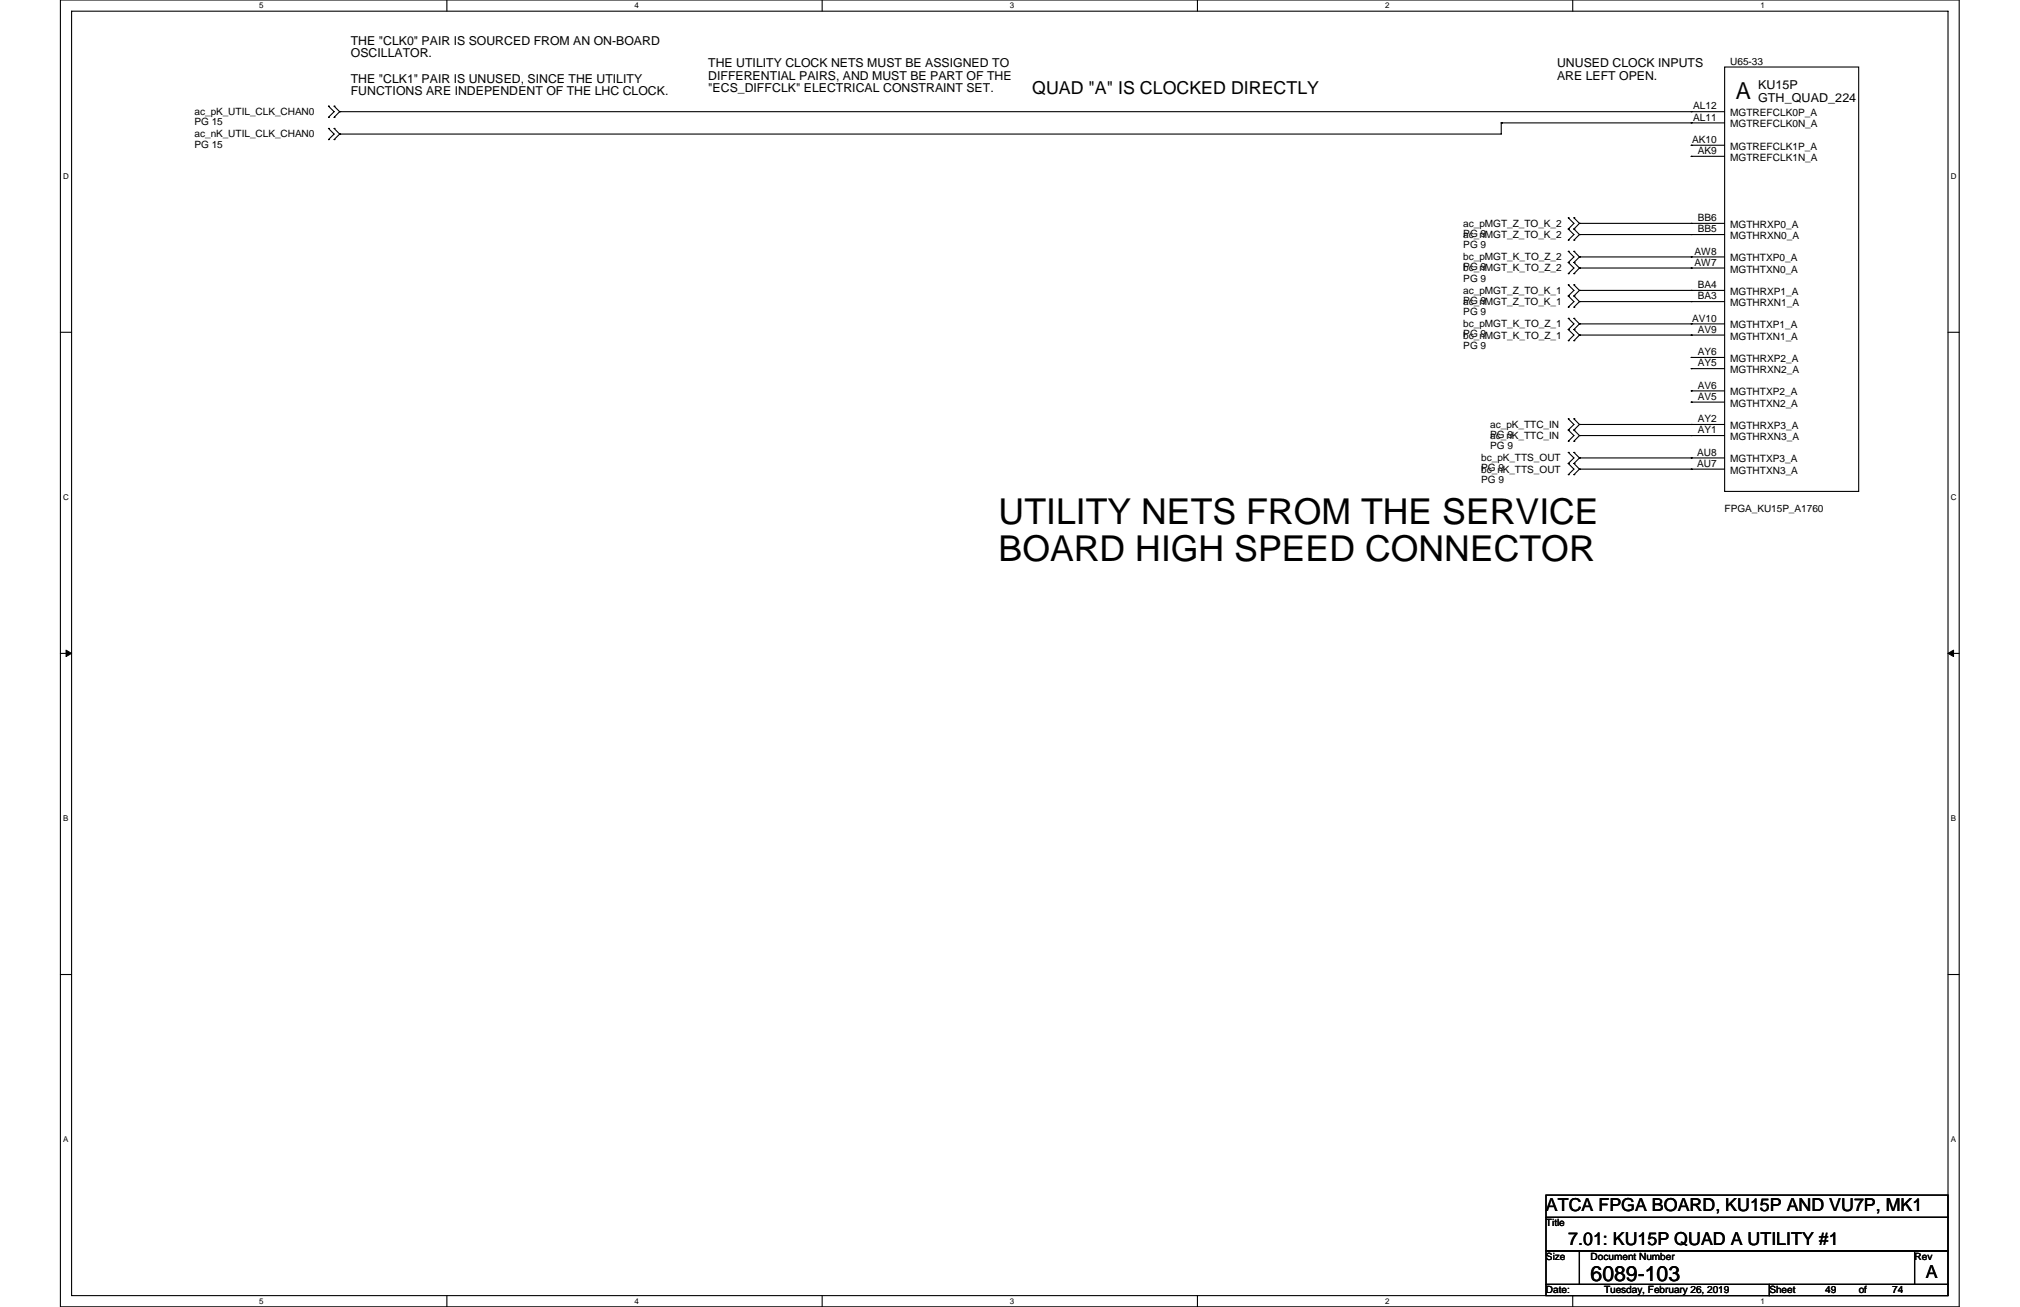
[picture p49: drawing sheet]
<svg xmlns="http://www.w3.org/2000/svg" width="432mm" height="279mm" viewBox="0 0 432 279" stroke-linecap="round" stroke-linejoin="round" font-family="sans-serif">
<defs><g id="words">
<g font-size="7.6">
<text x="213.5" y="112">UTILITY NETS FROM THE SERVICE</text>
<text x="213.5" y="119.8">BOARD HIGH SPEED CONNECTOR</text>
</g>
<text font-size="5" x="371.1" y="21.2">A</text>
<text font-size="4.5" x="340" y="273.9">6089-103</text>
<g font-size="3.8">
<text x="220.6" y="20.2">QUAD &quot;A&quot; IS CLOCKED DIRECTLY</text>
<text x="330.5" y="258.9">ATCA FPGA BOARD, KU15P AND VU7P, MK1</text>
<text x="335.2" y="266.1">7.01: KU15P QUAD A UTILITY #1</text>
<text x="411.6" y="273.2">A</text>
</g>
<g font-size="2.6">
<text x="75" y="9.5">THE &quot;CLK0&quot; PAIR IS SOURCED FROM AN ON-BOARD</text>
<text x="75" y="12.2">OSCILLATOR.</text>
<text x="75" y="17.7">THE &quot;CLK1&quot; PAIR IS UNUSED, SINCE THE UTILITY</text>
<text x="151.4" y="14.3">THE UTILITY CLOCK NETS MUST BE ASSIGNED TO</text>
<text x="151.4" y="17">DIFFERENTIAL PAIRS, AND MUST BE PART OF THE</text>
<text x="332.8" y="14.3">UNUSED CLOCK INPUTS</text>
<text x="332.8" y="17">ARE LEFT OPEN.</text>
<text x="75" y="20.4">FUNCTIONS ARE INDEPENDENT OF THE LHC CLOCK.</text>
<text x="151.4" y="19.7">&quot;ECS_DIFFCLK&quot; ELECTRICAL CONSTRAINT SET.</text>
<text x="375.8" y="19.1">KU15P</text>
<text x="375.8" y="21.8">GTH_QUAD_224</text>
</g>
<g font-size="2.2">
<text x="361.9" y="23.4">AL12</text>
<text x="361.9" y="25.8">AL11</text>
<text x="369.8" y="27.2">MGTREFCLK0N_A</text>
<text x="369.8" y="24.8">MGTREFCLK0P_A</text>
<text x="361.7" y="30.5">AK10</text>
<text x="362.9" y="32.9">AK9</text>
<text x="369.8" y="34.4">MGTREFCLK1N_A</text>
<text x="369.8" y="32">MGTREFCLK1P_A</text>
<text x="362.9" y="47.2">BB6</text>
<text x="362.9" y="49.6">BB5</text>
<text x="369.8" y="51.1">MGTHRXN0_A</text>
<text x="369.8" y="48.7">MGTHRXP0_A</text>
<text x="362.2" y="56.8">AW7</text>
<text x="362.2" y="54.4">AW8</text>
<text x="369.8" y="58.3">MGTHTXN0_A</text>
<text x="369.8" y="55.9">MGTHTXP0_A</text>
<text x="362.9" y="64">BA3</text>
<text x="362.9" y="61.6">BA4</text>
<text x="369.8" y="65.4">MGTHRXN1_A</text>
<text x="369.8" y="63.1">MGTHRXP1_A</text>
<text x="361.7" y="68.7">AV10</text>
<text x="362.9" y="71.1">AV9</text>
<text x="369.8" y="70.2">MGTHTXP1_A</text>
<text x="362.9" y="75.9">AY6</text>
<text x="369.8" y="77.4">MGTHRXP2_A</text>
<text x="369.8" y="72.6">MGTHTXN1_A</text>
<text x="362.9" y="83.1">AV6</text>
<text x="362.9" y="78.3">AY5</text>
<text x="369.8" y="79.8">MGTHRXN2_A</text>
<text x="362.9" y="85.4">AV5</text>
<text x="369.8" y="86.9">MGTHTXN2_A</text>
<text x="369.8" y="84.5">MGTHTXP2_A</text>
<text x="362.9" y="92.6">AY1</text>
<text x="362.9" y="90.2">AY2</text>
<text x="369.8" y="94.1">MGTHRXN3_A</text>
<text x="369.8" y="91.7">MGTHRXP3_A</text>
<text x="362.8" y="99.8">AU7</text>
<text x="362.8" y="97.4">AU8</text>
<text x="369.8" y="101.3">MGTHTXN3_A</text>
<text x="369.8" y="98.9">MGTHTXP3_A</text>
</g>
<g font-size="2.1">
<text x="369.9" y="13.9">U65-33</text>
<text x="41.6" y="24.6">ac_pK_UTIL_CLK_CHAN0</text>
<text x="41.6" y="26.8">PG 15</text>
<text x="41.6" y="29.4">ac_nK_UTIL_CLK_CHAN0</text>
<text x="41.6" y="31.5">PG 15</text>
<text x="312.8" y="48.5">ac_pMGT_Z_TO_K_2</text>
<text x="312.8" y="50.6">PG 9</text>
<text x="312.8" y="50.9">ac_nMGT_Z_TO_K_2</text>
<text x="312.8" y="53">PG 9</text>
<text x="312.8" y="55.6">bc_pMGT_K_TO_Z_2</text>
<text x="312.8" y="57.8">PG 9</text>
<text x="312.8" y="58">bc_nMGT_K_TO_Z_2</text>
<text x="312.8" y="60.2">PG 9</text>
<text x="312.8" y="62.8">ac_pMGT_Z_TO_K_1</text>
<text x="312.8" y="65">PG 9</text>
<text x="312.8" y="65.2">ac_nMGT_Z_TO_K_1</text>
<text x="312.8" y="67.4">PG 9</text>
<text x="312.8" y="70">bc_pMGT_K_TO_Z_1</text>
<text x="312.8" y="72.1">PG 9</text>
<text x="312.8" y="72.4">bc_nMGT_K_TO_Z_1</text>
<text x="312.8" y="74.5">PG 9</text>
<text x="318.5" y="91.5">ac_pK_TTC_IN</text>
<text x="318.5" y="93.6">PG 9</text>
<text x="318.5" y="93.9">ac_nK_TTC_IN</text>
<text x="316.6" y="98.6">bc_pK_TTS_OUT</text>
<text x="316.6" y="100.8">PG 9</text>
<text x="316.6" y="101">bc_nK_TTS_OUT</text>
<text x="318.5" y="96">PG 9</text>
<text x="316.6" y="103.2">PG 9</text>
<text x="368.7" y="109.4">FPGA_KU15P_A1760</text>
<text x="330.5" y="262.2">Title</text>
<text x="330.5" y="269.3">Size</text>
<text x="340" y="269.3">Document Number</text>
<text x="409.3" y="269.3">Rev</text>
<text x="330.5" y="276.5">Date:</text>
<text x="342.9" y="276.5">Tuesday, February 26, 2019</text>
<text x="378.2" y="276.5">Sheet</text>
<text x="390.2" y="276.5">49</text>
<text x="397.3" y="276.5">of</text>
<text x="404.5" y="276.5">74</text>
</g>
<g font-size="1.7">
<text x="55.4" y="1.8">5</text>
<text x="135.6" y="1.8">4</text>
<text x="215.9" y="1.8">3</text>
<text x="296.1" y="1.8">2</text>
<text x="376.3" y="1.8">1</text>
<text x="13.5" y="38.2">D</text>
<text x="417" y="38.2">D</text>
<text x="13.5" y="106.9">C</text>
<text x="417" y="106.9">C</text>
<text x="13.5" y="175.5">B</text>
<text x="417" y="175.5">B</text>
<text x="13.5" y="244.2">A</text>
<text x="417" y="244.2">A</text>
<text x="55.4" y="278.7">5</text>
<text x="135.6" y="278.7">4</text>
<text x="215.9" y="278.7">3</text>
<text x="296.1" y="278.7">2</text>
<text x="376.3" y="278.7">1</text>
</g>
</g></defs>
<path d="M12.9 0h405.9v279.4h-405.9zM15.3 2.4h401.1v274.6h-401.1z" fill="none" stroke="#000" stroke-width=".23"/>
<g fill="#fff">
<path d="M55.4 .3h.9v1.8h-.9z"/>
<path d="M55.4 277.2h.9v1.9h-.9z"/>
</g>
<path d="M95.5 0v2.4M95.5 277v2.4" fill="none" stroke="#000" stroke-width=".23"/>
<g fill="#fff">
<path d="M135.6 .3h1v1.8h-1z"/>
<path d="M135.6 277.2h1v1.9h-1z"/>
</g>
<path d="M175.7 0v2.4M175.7 277v2.4" fill="none" stroke="#000" stroke-width=".23"/>
<g fill="#fff">
<path d="M215.9 .3h.9v1.8h-.9z"/>
<path d="M215.9 277.2h.9v1.9h-.9z"/>
</g>
<path d="M256 0v2.4M256 277v2.4" fill="none" stroke="#000" stroke-width=".23"/>
<g fill="#fff">
<path d="M296.1 .3h.9v1.8h-.9z"/>
<path d="M296.1 277.2h.9v1.9h-.9z"/>
</g>
<path d="M336.2 0v2.4M336.2 277v2.4" fill="none" stroke="#000" stroke-width=".23"/>
<g fill="#fff">
<path d="M376.3 .3h.9v1.8h-.9z"/>
<path d="M376.3 277.2h.9v1.9h-.9z"/>
<path d="M13.5 36.7h1.3v1.9h-1.3z"/>
<path d="M417 36.7h1.3v1.9h-1.3z"/>
<path d="M13.5 105.3h1.3v1.9h-1.3z"/>
<path d="M417 105.3h1.3v1.9h-1.3z"/>
</g>
<path d="M12.9 71h2.4M416.4 71h2.4" fill="none" stroke="#000" stroke-width=".23"/>
<g fill="#fff">
<path d="M13.5 174h1.1v1.9h-1.1z"/>
<path d="M417 174h1.1v1.9h-1.1z"/>
</g>
<path d="M12.9 139.7h2.4M416.4 139.7h2.4" fill="none" stroke="#000" stroke-width=".23"/>
<path d="M14.1 139v1.4l1.2-.7zM416.4 139.7l1.2 .7v-1.4z" fill="#000" stroke="#000" stroke-width=".21"/>
<g fill="#fff">
<path d="M13.5 242.6h1.1v1.9h-1.1z"/>
<path d="M417 242.6h1.1v1.9h-1.1z"/>
</g>
<g fill="none" stroke="#000" stroke-width=".23">
<path d="M368.7 14.3h28.6v90.8h-28.6zM70.2 25.1h.1M70.2 22.7h.1M70.2 29.8h.1M70.2 27.5h.1M70.2 22.7l1.2 1.2-1.2 1.2M70.2 27.5l1.2 1.2-1.2 1.1M71.4 22.7h.1M71.4 25.1h.1M71.4 27.5h.1M71.4 29.8h.1M71.4 22.7l1.2 1.2"/>
<path d="M71.4 27.5l1.2 1.2M72.6 23.9h.1M72.6 28.7h.1M72.6 23.9h296.1M72.6 23.9l-1.2 1.2M72.6 28.7l-1.2 1.1M320.9 26.3h.1M320.9 26.3h47.8M320.9 26.3v2.4h-248.3M361.5 26.3h.1M361.5 23.9h.1M361.5 33.4h.1"/>
<path d="M361.5 31.1h.1M361.5 33.4h7.2M361.5 31.1h7.2M335.2 49h.1M335.2 46.6h.1M335.2 51.3h.1M335.2 56.1h.1M335.2 53.7h.1M335.2 58.5h.1M335.2 46.6l1.2 1.2-1.2 1.2M335.2 49l1.2 1.1-1.2 1.2M335.2 53.7l1.2 1.2-1.2 1.2"/>
<path d="M335.2 56.1l1.2 1.2-1.2 1.2M336.4 46.6h.1M336.4 49h.1M336.4 51.3h.1M336.4 53.7h.1M336.4 56.1h.1M336.4 58.5h.1M336.4 46.6l1.2 1.2M336.4 49l1.2 1.1M336.4 53.7l1.2 1.2M336.4 56.1l1.2 1.2M337.6 47.8h.1"/>
<path d="M337.6 50.1h.1M337.6 54.9h.1M337.6 57.3h.1M337.6 50.1h31.1M337.6 54.9h31.1M337.6 47.8l-1.2 1.2M337.6 50.1l-1.2 1.2M337.6 54.9l-1.2 1.2M337.6 57.3l-1.2 1.2M361.5 50.1h.1M361.5 47.8h.1M361.5 57.3h.1"/>
<path d="M361.5 54.9h.1M368.7 47.8h-31.1M368.7 57.3h-31.1M335.2 63.3h.1M335.2 60.9h.1M335.2 65.7h.1M335.2 70.4h.1M335.2 68.1h.1M335.2 72.8h.1M335.2 60.9l1.2 1.2-1.2 1.2M335.2 63.3l1.2 1.2-1.2 1.2M335.2 68.1l1.2 1.1-1.2 1.2"/>
<path d="M335.2 70.4l1.2 1.2-1.2 1.2M336.4 60.9h.1M336.4 63.3h.1M336.4 65.7h.1M336.4 68.1h.1M336.4 70.4h.1M336.4 72.8h.1M336.4 60.9l1.2 1.2M336.4 63.3l1.2 1.2M336.4 68.1l1.2 1.1M336.4 70.4l1.2 1.2M337.6 62.1h.1"/>
<path d="M337.6 64.5h.1M337.6 69.2h.1M337.6 71.6h.1M337.6 64.5h31.1M337.6 69.2h31.1M337.6 62.1l-1.2 1.2M337.6 64.5l-1.2 1.2M337.6 69.2l-1.2 1.2M337.6 71.6l-1.2 1.2M361.5 64.5h.1M361.5 78.8h.1M361.5 62.1h.1"/>
<path d="M361.5 76.4h.1M361.5 71.6h.1M361.5 69.2h.1M361.5 78.8h7.2M361.5 76.4h7.2M368.7 62.1h-31.1M368.7 71.6h-31.1M335.2 91.9h.1M335.2 89.5h.1M335.2 94.3h.1M335.2 99.1h.1M335.2 96.7h.1"/>
<path d="M335.2 89.5l1.2 1.2-1.2 1.2M335.2 91.9l1.2 1.2-1.2 1.2M335.2 96.7l1.2 1.2-1.2 1.2M335.2 99.1l1.2 1.2-1.2 1.2M336.4 89.5h.1M336.4 91.9h.1M336.4 94.3h.1M336.4 96.7h.1M336.4 99.1h.1M336.4 89.5l1.2 1.2M336.4 91.9l1.2 1.2M336.4 96.7l1.2 1.2"/>
<path d="M336.4 99.1l1.2 1.2M337.6 90.7h.1M337.6 93.1h.1M337.6 97.9h.1M337.6 93.1h31.1M337.6 90.7l-1.2 1.2M337.6 93.1l-1.2 1.2M337.6 97.9l-1.2 1.2M361.5 93.1h.1M361.5 90.7h.1M361.5 86h.1M361.5 83.6h.1"/>
<path d="M361.5 97.9h.1M361.5 86h7.2M361.5 83.6h7.2M368.7 90.7h-31.1M368.7 97.9h-31.1M335.2 101.5h.1M336.4 101.5h.1M337.6 100.3h.1M337.6 100.3h31.1M337.6 100.3l-1.2 1.2M361.5 100.3h.1M12.9 208.3h2.4"/>
<path d="M416.4 208.3h2.4M330.5 255.5h85.9v4.7h-85.9zM330.5 260.2h85.9v7.2h-85.9zM330.5 267.4h7.1v7.2h-7.1zM330.5 274.6h47.7v2.4h-47.7zM337.6 267.4h71.7v7.2h-71.7zM378.2 274.6h38.2v2.4h-38.2zM409.3 267.4h7.1v7.2h-7.1z"/>
</g>
<use href="#words"/>
</svg>
